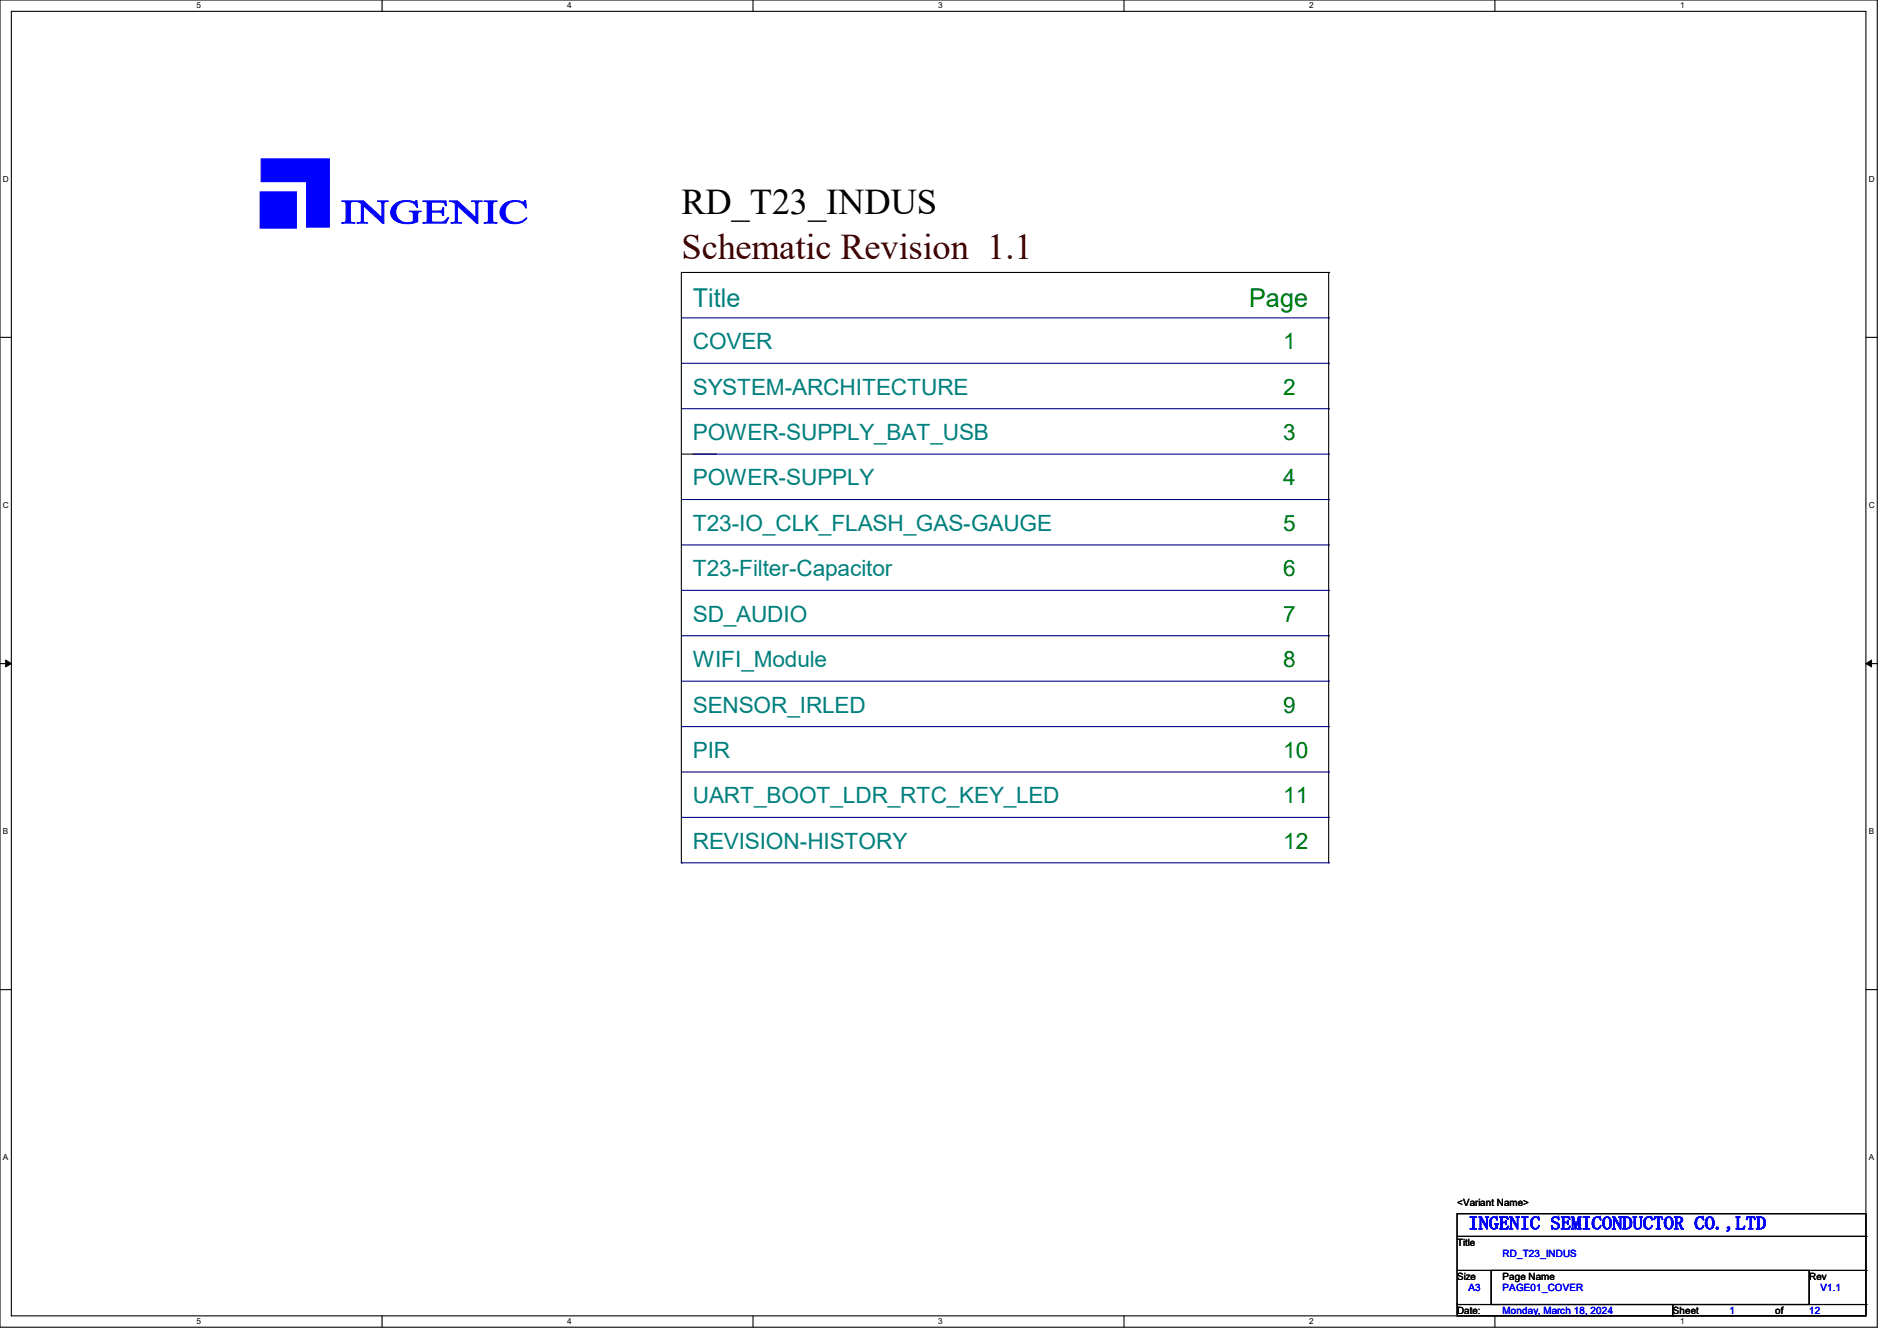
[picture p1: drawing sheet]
<svg xmlns="http://www.w3.org/2000/svg" width="297mm" height="210mm" viewBox="0 0 297 210" stroke-linecap="round" stroke-linejoin="round" font-family="sans-serif">
<defs><g id="words">
<text font-size="5.7" x="106.7" y="33.5">RD_T23_INDUS</text>
<text font-size="5.7" fill="#400000" x="106.7" y="40.6">Schematic Revision 1.1</text>
<text font-size="5.3" fill="#00f" x="53.3" y="35">INGENIC</text>
<text font-size="4.1" fill="#008080" x="108.5" y="48.1">Title</text>
<text font-size="4.1" fill="#008000" x="195.6" y="48.1">Page</text>
<g font-size="3.5" fill="#008080">
<text x="108.5" y="54.7">COVER</text>
<text x="108.5" y="61.8">SYSTEM-ARCHITECTURE</text>
<text x="108.5" y="68.9">POWER-SUPPLY_BAT_USB</text>
<text x="108.5" y="76">POWER-SUPPLY</text>
<text x="108.5" y="83.1">T23-IO_CLK_FLASH_GAS-GAUGE</text>
<text x="108.5" y="90.3">T23-Filter-Capacitor</text>
<text x="108.5" y="97.4">SD_AUDIO</text>
<text x="108.5" y="104.5">WIFI_Module</text>
<text x="108.5" y="111.6">SENSOR_IRLED</text>
<text x="108.5" y="118.7">PIR</text>
<text x="108.5" y="125.8">UART_BOOT_LDR_RTC_KEY_LED</text>
<text x="108.5" y="132.9">REVISION-HISTORY</text>
</g>
<g font-size="3.5" fill="#008000">
<text x="200.9" y="54.7">1</text>
<text x="200.9" y="61.8">2</text>
<text x="200.9" y="68.9">3</text>
<text x="200.9" y="76">4</text>
<text x="200.9" y="83.1">5</text>
<text x="200.9" y="90.3">6</text>
<text x="200.9" y="97.4">7</text>
<text x="200.9" y="104.5">8</text>
<text x="200.9" y="111.6">9</text>
<text x="200.9" y="118.7">10</text>
<text x="200.9" y="125.8">11</text>
<text x="200.9" y="132.9">12</text>
</g>
<text font-size="2.8" fill="#00f" x="229.9" y="192.5">INGENIC SEMICONDUCTOR CO.,LTD</text>
<g font-size="1.6">
<text x="228.1" y="188.8">&lt;Variant Name&gt;</text>
<text x="228.1" y="195.1">Title</text>
<text x="228.1" y="200.4">Size</text>
<text x="235.2" y="200.4">Page Name</text>
<text x="283.3" y="200.4">Rev</text>
<text x="228.1" y="205.7">Date:</text>
<text x="261.9" y="205.7">Sheet</text>
<text x="277.9" y="205.7">of</text>
</g>
<g font-size="1.6" fill="#00f">
<text x="235.2" y="196.8">RD_T23_INDUS</text>
<text x="229.9" y="202.2">A3</text>
<text x="235.2" y="202.2">PAGE01_COVER</text>
<text x="285" y="202.2">V1.1</text>
<text x="235.2" y="205.7">Monday, March 18, 2024</text>
<text x="270.8" y="205.7">1</text>
<text x="283.3" y="205.7">12</text>
</g>
<g font-size="1.3">
<text x="30.8" y="1.3">5</text>
<text x="88.8" y="1.3">4</text>
<text x="146.9" y="1.3">3</text>
<text x="205" y="1.3">2</text>
<text x="263.1" y="1.3">1</text>
<text x=".5" y="28.4">D</text>
<text x="292.6" y="28.4">D</text>
<text x=".5" y="79.5">C</text>
<text x="292.6" y="79.5">C</text>
<text x=".5" y="130.6">B</text>
<text x="292.6" y="130.6">B</text>
<text x=".5" y="181.7">A</text>
<text x="292.6" y="181.7">A</text>
<text x="30.8" y="207.4">5</text>
<text x="88.8" y="207.4">4</text>
<text x="146.9" y="207.4">3</text>
<text x="205" y="207.4">2</text>
<text x="263.1" y="207.4">1</text>
</g>
</g></defs>
<path d="M0 0h293.9v207.9h-293.9zM1.8 1.8h290.3v204.3h-290.3z" fill="none" stroke="#000" stroke-width=".17"/>
<g fill="#fff">
<path d="M30.8 .2h.7v1.4h-.7z"/>
<path d="M30.8 206.2h.7v1.4h-.7z"/>
</g>
<path d="M59.8 0v1.8M59.8 206.1v1.8" fill="none" stroke="#000" stroke-width=".17"/>
<g fill="#fff">
<path d="M88.8 .2h.7v1.4h-.7z"/>
<path d="M88.8 206.2h.7v1.4h-.7z"/>
</g>
<path d="M117.9 0v1.8M117.9 206.1v1.8" fill="none" stroke="#000" stroke-width=".17"/>
<g fill="#fff">
<path d="M146.9 .2h.7v1.4h-.7z"/>
<path d="M146.9 206.2h.7v1.4h-.7z"/>
</g>
<path d="M176 0v1.8M176 206.1v1.8" fill="none" stroke="#000" stroke-width=".17"/>
<g fill="#fff">
<path d="M205 .2h.7v1.4h-.7z"/>
<path d="M205 206.2h.7v1.4h-.7z"/>
</g>
<path d="M234.1 0v1.8M234.1 206.1v1.8" fill="none" stroke="#000" stroke-width=".17"/>
<g fill="#fff">
<path d="M263.1 .2h.6v1.4h-.6z"/>
<path d="M263.1 206.2h.6v1.4h-.6z"/>
<path d="M.5 27.3h.9v1.4h-.9z"/>
<path d="M292.6 27.3h.9v1.4h-.9z"/>
<path d="M.5 78.4h.9v1.4h-.9z"/>
<path d="M292.6 78.4h.9v1.4h-.9z"/>
</g>
<path d="M0 52.8h1.8M292.1 52.8h1.8" fill="none" stroke="#000" stroke-width=".17"/>
<g fill="#fff">
<path d="M.5 129.5h.8v1.4h-.8z"/>
<path d="M292.6 129.5h.8v1.4h-.8z"/>
</g>
<path d="M0 103.9h1.8M292.1 103.9h1.8" fill="none" stroke="#000" stroke-width=".17"/>
<path d="M.9 103.4l.9 .5-.9 .5zM292.1 103.9l.9-.5v1z" fill="#000" stroke="#000" stroke-width=".16"/>
<g fill="#fff">
<path d="M.5 180.5h.8v1.4h-.8z"/>
<path d="M292.6 180.5h.8v1.4h-.8z"/>
</g>
<g fill="none" stroke="#000" stroke-width=".17">
<path d="M208 42.7h.1M208 42.7h-101.3v92.4M208 42.7v92.4M106.7 71.1h5.3M112 71.1h.1M106.7 135.1h.1M0 155h1.8M292.1 155h1.8M228.1 190.1h64v16h-64zM228.1 193.6h64M228.1 199h64M233.5 199h49.8v5.3h-49.8z"/>
<path d="M292.1 193.6h.1M292.1 199h.1M228.1 204.3h64M261.9 206.1h.1M261.9 204.3v1.8M292.1 204.3h.1"/>
</g>
<g fill="none" stroke="#000080" stroke-width=".17">
<path d="M106.7 56.9h101.3M106.7 49.8h101.3M208 56.9h.1M208 49.8h.1M106.7 78.2h101.3M106.7 64h101.3M108.5 71.1h99.5M208 78.2h.1M208 71.1h.1M208 64h.1M106.7 99.6h101.3M106.7 85.3h101.3"/>
<path d="M106.7 92.5h101.3M208 99.6h.1M208 85.3h.1M208 92.5h.1M106.7 106.7h101.3M106.7 113.8h101.3M208 106.7h.1M208 113.8h.1M106.7 120.9h101.3M106.7 128h101.3M106.7 135.1h101.3M208 120.9h.1"/>
<path d="M208 128h.1M208 135.1h.1"/>
</g>
<g fill="#00f" stroke="#00f" stroke-width=".17">
<path d="M40.9 24.9h10.7v3.5h-10.7z" fill-rule="evenodd"/>
<path d="M48 28.4h3.6v7.2h-3.6z" fill-rule="evenodd"/>
</g>
<path d="M40.9 30.2h5.3v5.4h-5.3z" fill-rule="evenodd" fill="#00f" stroke="#00f" stroke-width=".51"/>
<use href="#words"/>
</svg>
